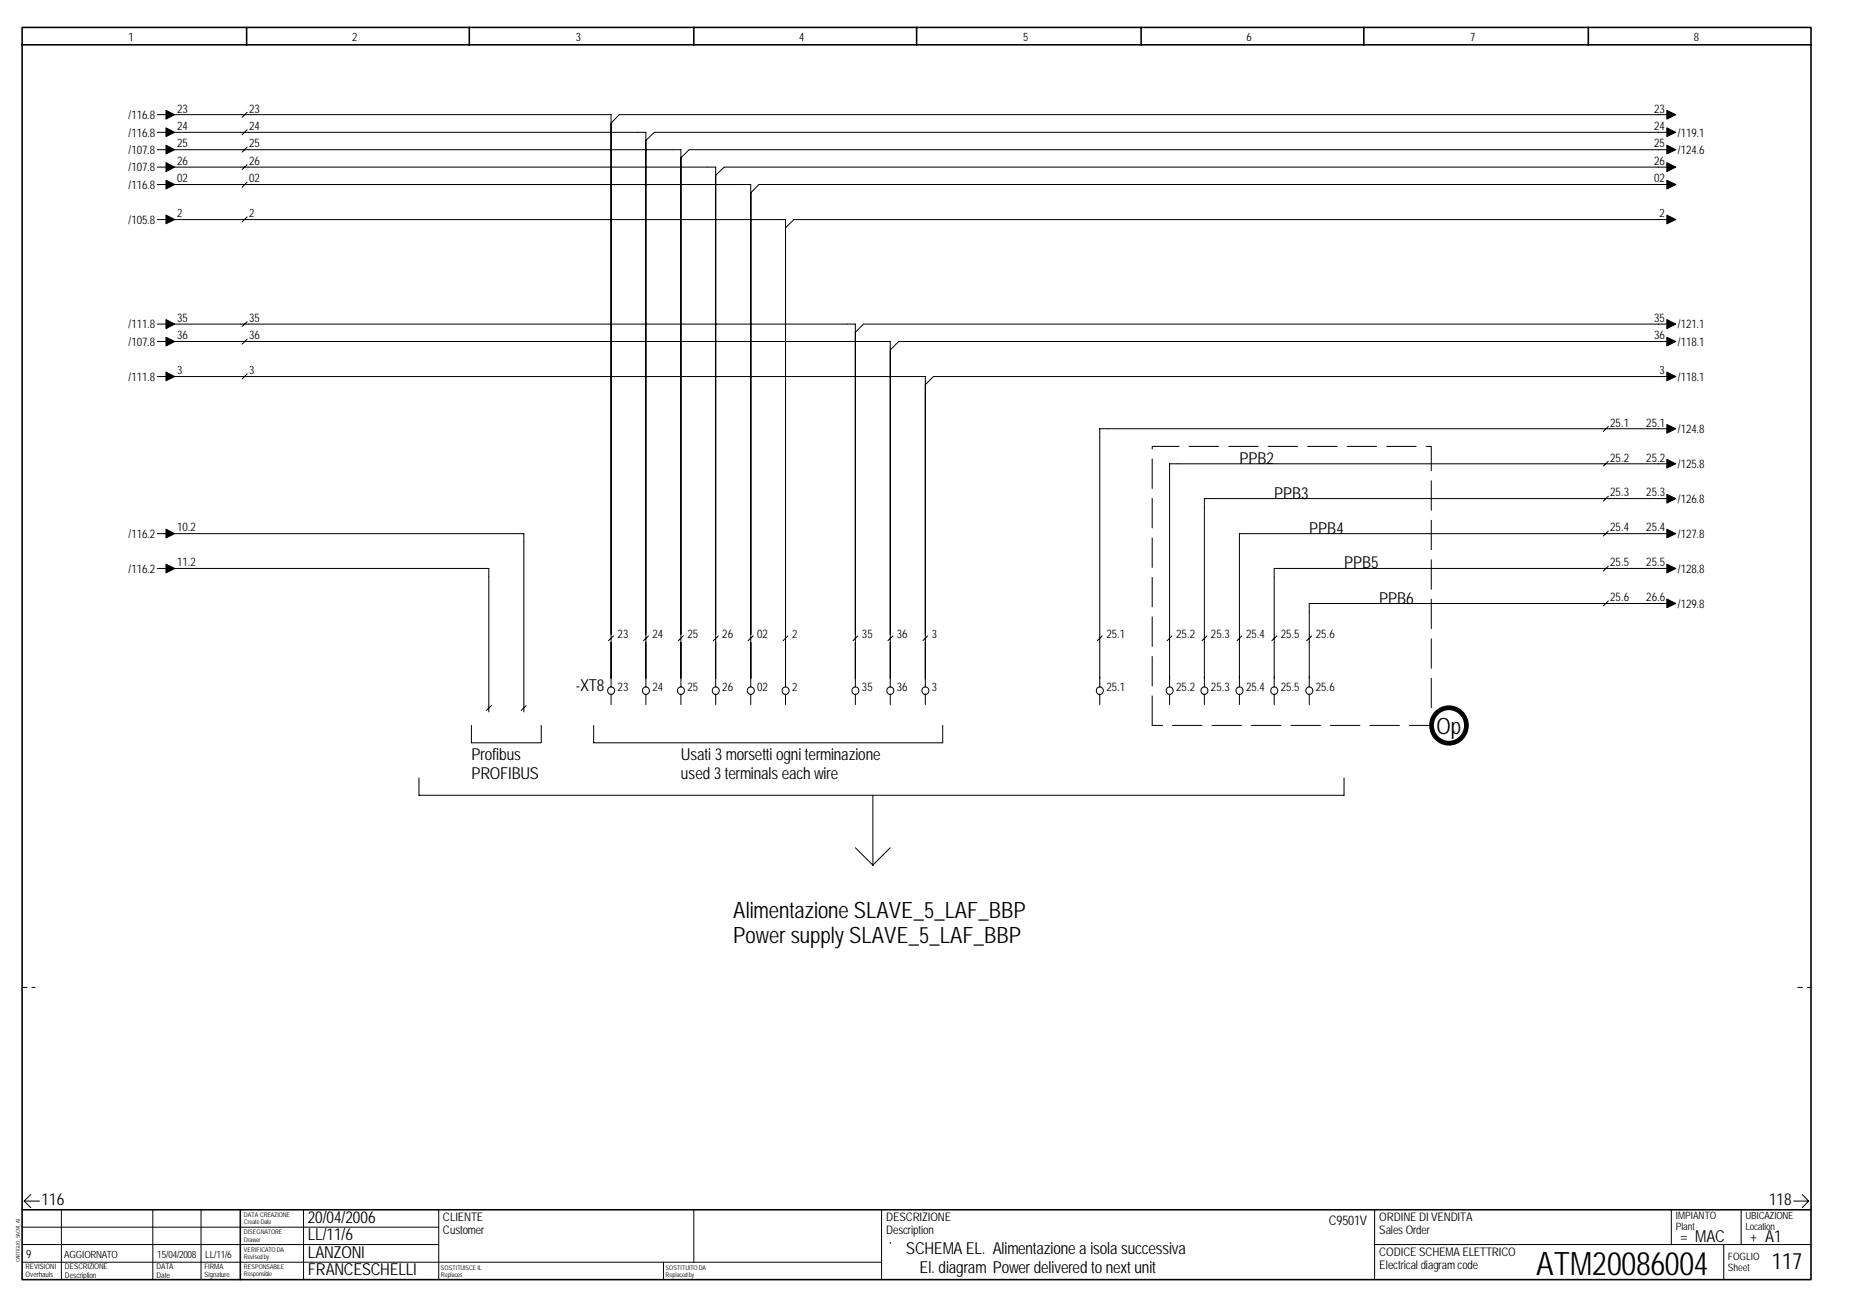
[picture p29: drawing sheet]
<svg xmlns="http://www.w3.org/2000/svg" width="297mm" height="210mm" viewBox="0 0 297 210" stroke-linecap="round" stroke-linejoin="round" font-family="sans-serif">
<defs><g id="words">
<text font-size="5.2" x="246.8" y="204.7">ATM20086004</text>
<g font-size="3.6">
<text x="230.8" y="117.8">Op</text>
<text x="117.8" y="147.4">Alimentazione SLAVE_5_LAF_BBP</text>
<text x="117.8" y="151.5">Power supply SLAVE_5_LAF_BBP</text>
<text x="284.6" y="203.7">117</text>
</g>
<g font-size="2.7">
<text x="199.1" y="74.5">PPB2</text>
<text x="204.7" y="80.1">PPB3</text>
<text x="210.3" y="85.7">PPB4</text>
<text x="215.9" y="91.3">PPB5</text>
<text x="221.5" y="96.9">PPB6</text>
<text x="92.5" y="110.9">-XT8</text>
<text x="75.7" y="122.1">Profibus</text>
<text x="75.7" y="125.1">PROFIBUS</text>
<text x="109.4" y="122.1">Usati 3 morsetti ogni terminazione</text>
<text x="109.4" y="125.1">used 3 terminals each wire</text>
<text x="6.7" y="193.6">116</text>
<text x="49.4" y="196.4">20/04/2006</text>
<text x="284.2" y="193.6">118</text>
<text x="49.4" y="202">LANZONI</text>
<text x="49.4" y="199.2">LL/11/6</text>
<text x="145.6" y="201.4">SCHEMA EL. Alimentazione a isola successiva</text>
<text x="49.4" y="204.8">FRANCESCHELLI</text>
<text x="147.7" y="204.4">El. diagram Power delivered to next unit</text>
</g>
<g font-size="2.6">
<text x="269.9" y="199.5">= MAC</text>
<text x="281.1" y="199.5">+ A1</text>
</g>
<text font-size="2.1" x="213.5" y="196.7">C9501V</text>
<g font-size="1.9">
<text x="20.7" y="6.5">1</text>
<text x="56.6" y="6.5">2</text>
<text x="92.5" y="6.5">3</text>
<text x="128.4" y="6.5">4</text>
<text x="164.4" y="6.5">5</text>
<text x="200.3" y="6.5">6</text>
<text x="236.2" y="6.5">7</text>
<text x="272.1" y="6.5">8</text>
<text x="20.7" y="19.1">/116.8</text>
<text x="20.7" y="21.9">/116.8</text>
<text x="28.4" y="18.1">23</text>
<text x="28.4" y="20.9">24</text>
<text x="28.4" y="23.7">25</text>
<text x="40" y="18.1">23</text>
<text x="40" y="20.9">24</text>
<text x="40" y="23.7">25</text>
<text x="265.7" y="18.1">23</text>
<text x="265.7" y="20.9">24</text>
<text x="265.7" y="23.7">25</text>
<text x="269.6" y="21.9">/119.1</text>
<text x="20.7" y="24.7">/107.8</text>
<text x="20.7" y="27.5">/107.8</text>
<text x="28.4" y="29.3">02</text>
<text x="28.4" y="26.5">26</text>
<text x="40" y="26.5">26</text>
<text x="40" y="29.3">02</text>
<text x="265.7" y="26.5">26</text>
<text x="265.7" y="29.3">02</text>
<text x="269.6" y="24.7">/124.6</text>
<text x="20.7" y="30.3">/116.8</text>
<text x="20.7" y="35.9">/105.8</text>
<text x="28.4" y="34.9">2</text>
<text x="40" y="34.9">2</text>
<text x="266.6" y="34.9">2</text>
<text x="20.7" y="52.7">/111.8</text>
<text x="28.4" y="51.7">35</text>
<text x="40" y="51.7">35</text>
<text x="265.7" y="51.7">35</text>
<text x="269.6" y="52.7">/121.1</text>
<text x="20.7" y="55.5">/107.8</text>
<text x="28.4" y="54.5">36</text>
<text x="40" y="54.5">36</text>
<text x="265.7" y="54.5">36</text>
<text x="269.6" y="55.5">/118.1</text>
<text x="20.7" y="61.2">/111.8</text>
<text x="28.4" y="60.1">3</text>
<text x="40" y="60.1">3</text>
<text x="266.6" y="60.1">3</text>
<text x="269.6" y="61.2">/118.1</text>
<text x="258.7" y="68.5">25.1</text>
<text x="264.5" y="68.5">25.1</text>
<text x="269.6" y="69.5">/124.8</text>
<text x="258.7" y="74.1">25.2</text>
<text x="264.5" y="74.1">25.2</text>
<text x="269.6" y="75.2">/125.8</text>
<text x="258.7" y="79.7">25.3</text>
<text x="264.5" y="79.7">25.3</text>
<text x="269.6" y="80.8">/126.8</text>
<text x="20.7" y="86.4">/116.2</text>
<text x="28.4" y="85.3">10.2</text>
<text x="258.7" y="85.3">25.4</text>
<text x="264.5" y="85.3">25.4</text>
<text x="269.6" y="86.4">/127.8</text>
<text x="20.7" y="92">/116.2</text>
<text x="28.4" y="91">11.2</text>
<text x="258.7" y="91">25.5</text>
<text x="264.5" y="91">25.5</text>
<text x="269.6" y="92">/128.8</text>
<text x="258.7" y="96.5">25.6</text>
<text x="264.5" y="96.5">26.6</text>
<text x="269.6" y="97.6">/129.8</text>
<text x="99.2" y="102.5">23</text>
<text x="104.8" y="102.5">24</text>
<text x="110.4" y="102.5">25</text>
<text x="116" y="102.5">26</text>
<text x="121.6" y="102.5">02</text>
<text x="127.3" y="102.5">2</text>
<text x="138.5" y="102.5">35</text>
<text x="144.1" y="102.5">36</text>
<text x="149.7" y="102.5">3</text>
<text x="177.7" y="102.5">25.1</text>
<text x="189" y="102.5">25.2</text>
<text x="194.5" y="102.5">25.3</text>
<text x="200.2" y="102.5">25.4</text>
<text x="205.8" y="102.5">25.5</text>
<text x="211.4" y="102.5">25.6</text>
<text x="99.2" y="110.9">23</text>
<text x="104.8" y="110.9">24</text>
<text x="110.4" y="110.9">25</text>
<text x="116" y="110.9">26</text>
<text x="121.6" y="110.9">02</text>
<text x="127.3" y="110.9">2</text>
<text x="138.5" y="110.9">35</text>
<text x="144.1" y="110.9">36</text>
<text x="149.7" y="110.9">3</text>
<text x="177.7" y="110.9">25.1</text>
<text x="189" y="110.9">25.2</text>
<text x="194.5" y="110.9">25.3</text>
<text x="200.2" y="110.9">25.4</text>
<text x="205.8" y="110.9">25.5</text>
<text x="211.4" y="110.9">25.6</text>
<text x="71.2" y="196">CLIENTE</text>
<text x="142.3" y="196">DESCRIZIONE</text>
<text x="221.5" y="196">ORDINE DI VENDITA</text>
<text x="4.2" y="202">9</text>
<text x="71.2" y="198.2">Customer</text>
<text x="142.3" y="198.2">Description</text>
<text x="221.5" y="201.7">CODICE SCHEMA ELETTRICO</text>
<text x="221.5" y="203.8">Electrical diagram code</text>
<text x="221.5" y="198.2">Sales Order</text>
</g>
<g font-size="1.6">
<text x="269.2" y="195.7">IMPIANTO</text>
<text x="269.2" y="197.5">Plant</text>
<text x="280.4" y="195.7">UBICAZIONE</text>
<text x="280.4" y="197.5">Location</text>
<text x="10.3" y="202">AGGIORNATO</text>
<text x="25.3" y="202">15/04/2008</text>
<text x="33" y="202">LL/11/6</text>
<text x="277.6" y="202.4">FOGLIO</text>
<text x="277.6" y="204.2">Sheet</text>
</g>
<g font-size="1.3">
<text x="10.4" y="203.8">DESCRIZIONE</text>
<text x="25.1" y="203.8">DATA</text>
<text x="10.4" y="205.3">Description</text>
<text x="25.1" y="205.3">Date</text>
</g>
<g font-size="1.2">
<text x="4.1" y="203.8">REVISIONI</text>
<text x="32.8" y="203.8">FIRMA</text>
<text x="4.1" y="205.1">Overhauls</text>
<text x="32.8" y="205.1">Signature</text>
</g>
<g font-size="1">
<text x="39.2" y="195.4">DATA CREAZIONE</text>
<text x="39.2" y="196.6">Create Date</text>
<text x="39.2" y="198.2">DISEGNATORE</text>
<text x="39.2" y="199.4">Drawer</text>
<text x="39.2" y="201">VERIFICATO DA</text>
<text x="39.2" y="202.2">Revised by</text>
<text x="39.2" y="203.8">RESPONSABILE</text>
<text x="70.8" y="203.9">SOSTITUISCE IL</text>
<text x="106.9" y="203.9">SOSTITUITO DA</text>
<text x="39.2" y="205">Responsible</text>
<text x="70.8" y="205.1">Replaces</text>
<text x="106.9" y="205.1">Replaced by</text>
</g>
<text font-size=".8" x="3.2" y="202.8" transform="rotate(-90 3.2 202.8)">CARTIGLIO_SACMI_A3</text>
</g></defs>
<path d="M3.6 4.4h287.3v201.1h-287.3zM3.6 7.2h287.3M39.6 4.4v2.8M75.4 4.4v2.8M111.5 4.4v2.8M147.3 4.4v2.8M183.3 4.4v2.8M219.1 4.4v2.8M255.2 4.4v2.8M3.6 194.3h287.3M38.6 194.3v11.2" fill="none" stroke="#000" stroke-width=".25"/>
<g fill="none" stroke="#000" stroke-width=".16">
<path d="M3.6 197.1h66.9M3.6 199.9h66.9M3.9 192.9l1 1.1M3.9 192.9h2.4M4.9 191.8l-1 1.1M9.9 194.3v11.2M24.6 194.3v11.2M32.3 194.3v11.2M48.8 194.3v11.2M70.5 194.3v11.2M111.5 194.3v8.4M288.1 192.9h2.5"/>
<path d="M289.5 191.8l1.1 1.1M290.6 192.9l-1.1 1.1M3.6 202.7h138M106.6 202.7v2.8"/>
</g>
<path d="M3.6 158.6h2M288.8 158.6h2.1" fill="none" stroke="#000" stroke-width=".16" stroke-dasharray=".8 .8"/>
<path d="M113.9 195h26v7h-26z" fill="#fff"/>
<g fill="none" stroke="#000" stroke-width=".16">
<path d="M25.3 18.4h2.1M28 18.4h70.2v91.9M39.7 18l-.8 .8M268.5 18.4h-169l-1.3 1.4M25.3 26.8h2.1M25.3 29.6h2.1M25.3 35.3h2.1M25.3 21.3h2.1M25.3 24h2.1M28 26.8h87v83.5M28 29.6h92.6v80.7M28 35.3h98.2v75"/>
<path d="M28 21.3h75.8v81.8M28 24h81.4v79.1M39.7 20.8l-.8 .8M39.7 23.6l-.8 .8M39.7 26.5l-.8 .7M39.7 29.3l-.8 .8M39.7 34.8l-.8 .8M268.5 26.8h-152.2l-1.3 1.4M268.5 29.6h-146.6l-1.3 1.4M268.5 35.3h-141l-1.3 1.3M268.5 21.3h-163.4l-1.3 1.3M268.5 24h-157.8l-1.3 1.4"/>
<path d="M25.3 54.8h2.1M25.3 52h2.1M28 54.8h115v48.3M28 52h109.4v51.1M39.7 51.7l-.8 .7M39.7 54.5l-.8 .8M268.5 54.8h-124.1l-1.4 1.4M268.5 52h-129.8l-1.3 1.4M25.3 60.5h2.1M28 60.5h120.7v42.6M39.7 60l-.8 .9M258.4 68.5l-.8 .8"/>
<path d="M258.4 74.1l-.8 .8M258.4 79.7l-.8 .8M268.5 60.5h-118.5l-1.3 1.3M268.5 68.9h-91.8v41.4M268.5 74.5h-80.6v35.8M25.3 85.7h2.1M25.3 91.3h2.1M28 85.7h56.2v28.6M28 91.3h50.5v23M258.4 85.3l-.8 .8M258.4 90.9l-.8 .8M258.4 96.5l-.8 .8"/>
<path d="M268.5 80.1h-75v30.2M268.5 85.7h-69.4v24.6M268.5 91.3h-63.8v19M268.5 96.9h-58.2v13.4M75.7 116.5v2.8h11.2v-2.8M78.9 113.3l-.8 .8M84.5 113.3l-.8 .8M95.4 116.5v2.8h56v-2.8M98.2 111.5v1.7M98.5 102.1l-.8 .8M103.8 103.1v5.8v-5.8M103.8 108.7v1.6"/>
<path d="M103.8 111.5v1.7M104.2 102.1l-.8 .8M109.4 103.1v5.8v-5.8M109.4 108.7v1.6M109.4 111.5v1.7M109.8 102.1l-.8 .8M115 111.5v1.7M115.4 102.1l-.8 .8M120.6 111.5v1.7M121 102.1l-.8 .8M126.2 111.5v1.7M126.6 102.1l-.8 .8"/>
<path d="M137.4 103.1v5.8v-5.8M137.4 108.7v1.6M137.4 111.5v1.7M137.8 102.1l-.8 .8M143 103.1v5.8v-5.8M143 108.7v1.6M143 111.5v1.7M143.4 102.1l-.8 .8M148.7 103.1v5.8v-5.8M148.7 108.7v1.6M148.7 111.5v1.7M149 102.1l-.7 .8"/>
<path d="M176.7 111.5v1.7M177.1 102.1l-.8 .8M187.9 111.5v1.7M188.3 102.1l-.8 .8M193.5 111.5v1.7M193.9 102.1l-.8 .8M199.1 111.5v1.7M199.5 102.1l-.8 .8M204.7 111.5v1.7M205.1 102.1l-.8 .8M210.3 111.5v1.7M210.7 102.1l-.8 .8"/>
<path d="M67.3 124.9v2.8h148.6v-2.8M137.4 136.1l2.8 2.8M140.2 127.7v11.2M143 136.1l-2.8 2.8M141.6 194.3v11.2M143 199.5h.1M220.8 199.9h70.1M220.8 194.3v11.2M268.5 194.3v5.6M276.9 199.9v5.6M279.7 194.3v5.6"/>
<circle cx="98.2" cy="110.9" r=".58"/>
<circle cx="103.7" cy="110.9" r=".58"/>
<circle cx="109.4" cy="110.9" r=".58"/>
<circle cx="115" cy="110.9" r=".58"/>
<circle cx="120.6" cy="110.9" r=".58"/>
<circle cx="126.2" cy="110.9" r=".58"/>
<circle cx="137.4" cy="110.9" r=".58"/>
<circle cx="143" cy="110.9" r=".58"/>
<circle cx="148.6" cy="110.9" r=".58"/>
<circle cx="176.7" cy="110.9" r=".58"/>
<circle cx="187.9" cy="110.9" r=".58"/>
<circle cx="193.5" cy="110.9" r=".58"/>
<circle cx="199.1" cy="110.9" r=".58"/>
<circle cx="204.7" cy="110.9" r=".58"/>
<circle cx="210.3" cy="110.9" r=".58"/>
</g>
<g fill="#000" stroke="#000" stroke-width=".16">
<path d="M26.7 17.7l1.4 .7-1.4 .7z" fill-rule="evenodd"/>
<path d="M267.8 17.7l1.4 .7-1.4 .7z" fill-rule="evenodd"/>
<path d="M26.7 20.5l1.4 .8-1.4 .6z" fill-rule="evenodd"/>
<path d="M26.7 29l1.4 .6-1.4 .8z" fill-rule="evenodd"/>
<path d="M26.7 34.5l1.4 .8-1.4 .6z" fill-rule="evenodd"/>
<path d="M26.7 23.3l1.4 .7-1.4 .7z" fill-rule="evenodd"/>
<path d="M26.7 26.1l1.4 .7-1.4 .8z" fill-rule="evenodd"/>
<path d="M267.8 20.5l1.4 .8-1.4 .6z" fill-rule="evenodd"/>
<path d="M267.8 23.3l1.4 .7-1.4 .7z" fill-rule="evenodd"/>
<path d="M267.8 26.1l1.4 .7-1.4 .8z" fill-rule="evenodd"/>
<path d="M267.8 34.5l1.4 .8-1.4 .6z" fill-rule="evenodd"/>
<path d="M267.8 29l1.4 .6-1.4 .8z" fill-rule="evenodd"/>
<path d="M26.7 51.3l1.4 .7-1.4 .8z" fill-rule="evenodd"/>
<path d="M26.7 54.2l1.4 .6-1.4 .8z" fill-rule="evenodd"/>
<path d="M26.7 59.8l1.4 .7-1.4 .7z" fill-rule="evenodd"/>
<path d="M267.8 51.3l1.4 .7-1.4 .8z" fill-rule="evenodd"/>
<path d="M267.8 54.2l1.4 .6-1.4 .8z" fill-rule="evenodd"/>
<path d="M267.8 59.8l1.4 .7-1.4 .7z" fill-rule="evenodd"/>
<path d="M267.8 68.2l1.4 .7-1.4 .7z" fill-rule="evenodd"/>
<path d="M267.8 73.8l1.4 .7-1.4 .7z" fill-rule="evenodd"/>
<path d="M267.8 79.4l1.4 .7-1.4 .7z" fill-rule="evenodd"/>
<path d="M26.7 90.6l1.4 .7-1.4 .7z" fill-rule="evenodd"/>
<path d="M26.7 85l1.4 .7-1.4 .7z" fill-rule="evenodd"/>
<path d="M267.8 85l1.4 .7-1.4 .7z" fill-rule="evenodd"/>
<path d="M267.8 90.6l1.4 .7-1.4 .7z" fill-rule="evenodd"/>
<path d="M267.8 96.2l1.4 .7-1.4 .7z" fill-rule="evenodd"/>
</g>
<circle cx="232.8" cy="116.5" r="2.82" fill="none" stroke="#000" stroke-width=".76"/>
<path d="M185.1 116.5v-44.8h44.8v44.8h-44.8" fill="none" stroke="#000" stroke-width=".16" stroke-dasharray="4.7 1.6"/>
<use href="#words"/>
</svg>
